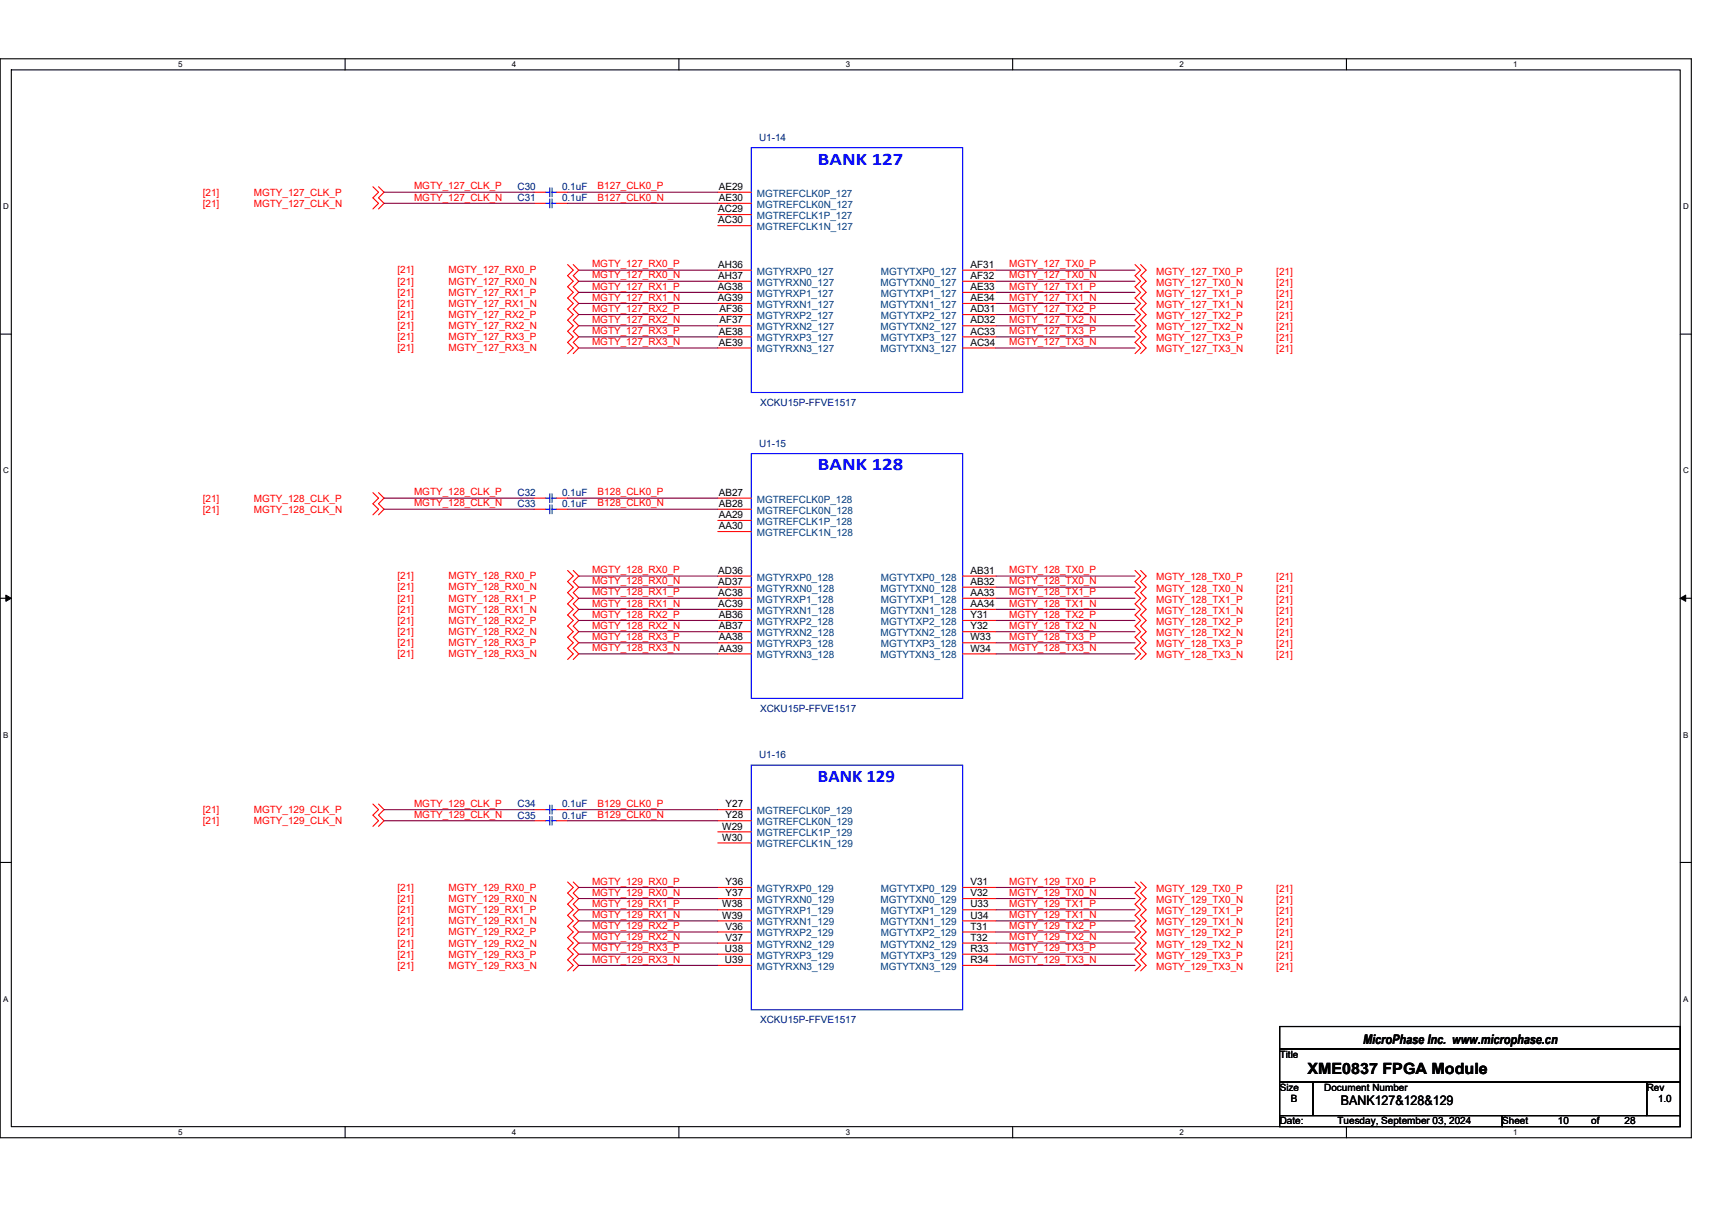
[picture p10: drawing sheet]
<svg xmlns="http://www.w3.org/2000/svg" width="297mm" height="210mm" viewBox="0 0 297 210" stroke-linecap="round" stroke-linejoin="round" font-family="sans-serif">
<defs><g id="words">
<g font-size="3.1" fill="#00f">
<text x="141.9" y="28.6">BANK 127</text>
<text x="141.9" y="81.6">BANK 128</text>
<text x="141.9" y="135.7">BANK 129</text>
</g>
<text font-size="2.7" x="226.9" y="186.4">XME0837 FPGA Module</text>
<g font-size="2.3">
<text x="236.5" y="181.1">MicroPhase Inc. www.microphase.cn</text>
<text x="232.6" y="191.8">BANK127&amp;128&amp;129</text>
</g>
<g font-size="1.7" fill="#000080">
<text x="131.7" y="24.5">U1-14</text>
<text x="89.8" y="33">C30</text>
<text x="89.8" y="34.9">C31</text>
<text x="97.5" y="33">0.1uF</text>
<text x="97.5" y="34.9">0.1uF</text>
<text x="131.9" y="70.4">XCKU15P-FFVE1517</text>
<text x="131.7" y="77.6">U1-15</text>
<text x="89.8" y="86.1">C32</text>
<text x="89.8" y="88">C33</text>
<text x="97.5" y="86.1">0.1uF</text>
<text x="97.5" y="88">0.1uF</text>
<text x="131.9" y="123.5">XCKU15P-FFVE1517</text>
<text x="131.7" y="131.6">U1-16</text>
<text x="89.8" y="140.1">C34</text>
<text x="89.8" y="142">C35</text>
<text x="97.5" y="140.1">0.1uF</text>
<text x="97.5" y="142">0.1uF</text>
<text x="131.9" y="177.6">XCKU15P-FFVE1517</text>
</g>
<g font-size="1.7" fill="#f00">
<text x="35.2" y="34">[21]</text>
<text x="35.2" y="35.9">[21]</text>
<text x="44" y="34">MGTY_127_CLK_P</text>
<text x="44" y="35.9">MGTY_127_CLK_N</text>
<text x="71.8" y="32.9">MGTY_127_CLK_P</text>
<text x="71.8" y="34.8">MGTY_127_CLK_N</text>
<text x="103.7" y="32.9">B127_CLK0_P</text>
<text x="103.7" y="34.8">B127_CLK0_N</text>
<text x="69" y="47.5">[21]</text>
<text x="77.8" y="47.5">MGTY_127_RX0_P</text>
<text x="102.7" y="46.4">MGTY_127_RX0_P</text>
<text x="175.1" y="46.4">MGTY_127_TX0_P</text>
<text x="200.6" y="47.6">MGTY_127_TX0_P</text>
<text x="221.4" y="47.6">[21]</text>
<text x="69" y="49.4">[21]</text>
<text x="69" y="51.3">[21]</text>
<text x="69" y="53.3">[21]</text>
<text x="77.8" y="49.4">MGTY_127_RX0_N</text>
<text x="77.8" y="51.3">MGTY_127_RX1_P</text>
<text x="77.8" y="53.3">MGTY_127_RX1_N</text>
<text x="102.7" y="48.3">MGTY_127_RX0_N</text>
<text x="102.7" y="50.2">MGTY_127_RX1_P</text>
<text x="102.7" y="52.2">MGTY_127_RX1_N</text>
<text x="175.1" y="48.3">MGTY_127_TX0_N</text>
<text x="175.1" y="50.2">MGTY_127_TX1_P</text>
<text x="175.1" y="52.2">MGTY_127_TX1_N</text>
<text x="200.6" y="49.6">MGTY_127_TX0_N</text>
<text x="200.6" y="51.5">MGTY_127_TX1_P</text>
<text x="200.6" y="53.4">MGTY_127_TX1_N</text>
<text x="221.4" y="49.6">[21]</text>
<text x="221.4" y="53.4">[21]</text>
<text x="221.4" y="51.5">[21]</text>
<text x="69" y="55.2">[21]</text>
<text x="69" y="57.1">[21]</text>
<text x="69" y="59">[21]</text>
<text x="77.8" y="55.2">MGTY_127_RX2_P</text>
<text x="77.8" y="57.1">MGTY_127_RX2_N</text>
<text x="77.8" y="59">MGTY_127_RX3_P</text>
<text x="102.7" y="54.1">MGTY_127_RX2_P</text>
<text x="102.7" y="56">MGTY_127_RX2_N</text>
<text x="102.7" y="58">MGTY_127_RX3_P</text>
<text x="102.7" y="59.9">MGTY_127_RX3_N</text>
<text x="175.1" y="54.1">MGTY_127_TX2_P</text>
<text x="175.1" y="56">MGTY_127_TX2_N</text>
<text x="175.1" y="58">MGTY_127_TX3_P</text>
<text x="175.1" y="59.9">MGTY_127_TX3_N</text>
<text x="200.6" y="55.4">MGTY_127_TX2_P</text>
<text x="200.6" y="57.3">MGTY_127_TX2_N</text>
<text x="200.6" y="59.2">MGTY_127_TX3_P</text>
<text x="221.4" y="57.3">[21]</text>
<text x="221.4" y="55.4">[21]</text>
<text x="221.4" y="59.2">[21]</text>
<text x="69" y="61">[21]</text>
<text x="77.8" y="61">MGTY_127_RX3_N</text>
<text x="200.6" y="61.2">MGTY_127_TX3_N</text>
<text x="221.4" y="61.2">[21]</text>
<text x="35.2" y="87">[21]</text>
<text x="35.2" y="89">[21]</text>
<text x="44" y="87">MGTY_128_CLK_P</text>
<text x="44" y="89">MGTY_128_CLK_N</text>
<text x="71.8" y="86">MGTY_128_CLK_P</text>
<text x="71.8" y="87.9">MGTY_128_CLK_N</text>
<text x="103.7" y="86">B128_CLK0_P</text>
<text x="103.7" y="87.9">B128_CLK0_N</text>
<text x="69" y="100.5">[21]</text>
<text x="77.8" y="100.5">MGTY_128_RX0_P</text>
<text x="102.7" y="99.5">MGTY_128_RX0_P</text>
<text x="102.7" y="101.4">MGTY_128_RX0_N</text>
<text x="175.1" y="99.5">MGTY_128_TX0_P</text>
<text x="175.1" y="101.4">MGTY_128_TX0_N</text>
<text x="200.6" y="100.7">MGTY_128_TX0_P</text>
<text x="221.4" y="100.7">[21]</text>
<text x="69" y="102.5">[21]</text>
<text x="69" y="104.4">[21]</text>
<text x="69" y="106.3">[21]</text>
<text x="77.8" y="102.5">MGTY_128_RX0_N</text>
<text x="77.8" y="104.4">MGTY_128_RX1_P</text>
<text x="77.8" y="106.3">MGTY_128_RX1_N</text>
<text x="102.7" y="103.3">MGTY_128_RX1_P</text>
<text x="102.7" y="105.3">MGTY_128_RX1_N</text>
<text x="102.7" y="107.2">MGTY_128_RX2_P</text>
<text x="175.1" y="103.3">MGTY_128_TX1_P</text>
<text x="175.1" y="105.3">MGTY_128_TX1_N</text>
<text x="175.1" y="107.2">MGTY_128_TX2_P</text>
<text x="200.6" y="102.7">MGTY_128_TX0_N</text>
<text x="200.6" y="104.6">MGTY_128_TX1_P</text>
<text x="200.6" y="106.5">MGTY_128_TX1_N</text>
<text x="221.4" y="102.7">[21]</text>
<text x="221.4" y="106.5">[21]</text>
<text x="221.4" y="104.6">[21]</text>
<text x="69" y="108.3">[21]</text>
<text x="69" y="110.2">[21]</text>
<text x="69" y="112.1">[21]</text>
<text x="77.8" y="108.3">MGTY_128_RX2_P</text>
<text x="77.8" y="110.2">MGTY_128_RX2_N</text>
<text x="77.8" y="112.1">MGTY_128_RX3_P</text>
<text x="102.7" y="109.1">MGTY_128_RX2_N</text>
<text x="102.7" y="111.1">MGTY_128_RX3_P</text>
<text x="102.7" y="113">MGTY_128_RX3_N</text>
<text x="175.1" y="109.1">MGTY_128_TX2_N</text>
<text x="175.1" y="111.1">MGTY_128_TX3_P</text>
<text x="175.1" y="113">MGTY_128_TX3_N</text>
<text x="200.6" y="108.5">MGTY_128_TX2_P</text>
<text x="200.6" y="110.4">MGTY_128_TX2_N</text>
<text x="200.6" y="112.3">MGTY_128_TX3_P</text>
<text x="221.4" y="110.4">[21]</text>
<text x="221.4" y="108.5">[21]</text>
<text x="221.4" y="112.3">[21]</text>
<text x="69" y="114">[21]</text>
<text x="77.8" y="114">MGTY_128_RX3_N</text>
<text x="200.6" y="114.3">MGTY_128_TX3_N</text>
<text x="221.4" y="114.3">[21]</text>
<text x="35.2" y="141.1">[21]</text>
<text x="35.2" y="143">[21]</text>
<text x="44" y="141.1">MGTY_129_CLK_P</text>
<text x="44" y="143">MGTY_129_CLK_N</text>
<text x="71.8" y="140">MGTY_129_CLK_P</text>
<text x="71.8" y="141.9">MGTY_129_CLK_N</text>
<text x="103.7" y="140">B129_CLK0_P</text>
<text x="103.7" y="141.9">B129_CLK0_N</text>
<text x="69" y="154.6">[21]</text>
<text x="77.8" y="154.6">MGTY_129_RX0_P</text>
<text x="102.7" y="153.5">MGTY_129_RX0_P</text>
<text x="102.7" y="155.4">MGTY_129_RX0_N</text>
<text x="175.1" y="153.5">MGTY_129_TX0_P</text>
<text x="175.1" y="155.4">MGTY_129_TX0_N</text>
<text x="200.6" y="154.8">MGTY_129_TX0_P</text>
<text x="221.4" y="154.8">[21]</text>
<text x="69" y="156.5">[21]</text>
<text x="69" y="158.5">[21]</text>
<text x="69" y="160.4">[21]</text>
<text x="77.8" y="156.5">MGTY_129_RX0_N</text>
<text x="77.8" y="158.5">MGTY_129_RX1_P</text>
<text x="77.8" y="160.4">MGTY_129_RX1_N</text>
<text x="102.7" y="157.4">MGTY_129_RX1_P</text>
<text x="102.7" y="159.3">MGTY_129_RX1_N</text>
<text x="102.7" y="161.2">MGTY_129_RX2_P</text>
<text x="175.1" y="157.4">MGTY_129_TX1_P</text>
<text x="175.1" y="159.3">MGTY_129_TX1_N</text>
<text x="175.1" y="161.2">MGTY_129_TX2_P</text>
<text x="200.6" y="156.7">MGTY_129_TX0_N</text>
<text x="200.6" y="158.6">MGTY_129_TX1_P</text>
<text x="200.6" y="160.6">MGTY_129_TX1_N</text>
<text x="221.4" y="156.7">[21]</text>
<text x="221.4" y="160.6">[21]</text>
<text x="221.4" y="158.6">[21]</text>
<text x="69" y="162.3">[21]</text>
<text x="69" y="164.3">[21]</text>
<text x="69" y="166.2">[21]</text>
<text x="77.8" y="162.3">MGTY_129_RX2_P</text>
<text x="77.8" y="164.3">MGTY_129_RX2_N</text>
<text x="77.8" y="166.2">MGTY_129_RX3_P</text>
<text x="102.7" y="163.2">MGTY_129_RX2_N</text>
<text x="102.7" y="165.1">MGTY_129_RX3_P</text>
<text x="102.7" y="167">MGTY_129_RX3_N</text>
<text x="175.1" y="163.2">MGTY_129_TX2_N</text>
<text x="175.1" y="165.1">MGTY_129_TX3_P</text>
<text x="175.1" y="167">MGTY_129_TX3_N</text>
<text x="200.6" y="162.5">MGTY_129_TX2_P</text>
<text x="200.6" y="164.4">MGTY_129_TX2_N</text>
<text x="200.6" y="166.4">MGTY_129_TX3_P</text>
<text x="221.4" y="164.4">[21]</text>
<text x="221.4" y="162.5">[21]</text>
<text x="221.4" y="166.4">[21]</text>
<text x="69" y="168.1">[21]</text>
<text x="77.8" y="168.1">MGTY_129_RX3_N</text>
<text x="200.6" y="168.3">MGTY_129_TX3_N</text>
<text x="221.4" y="168.3">[21]</text>
</g>
<g font-size="1.7">
<text x="124.7" y="33">AE29</text>
<text x="124.7" y="34.9">AE30</text>
<text x="124.6" y="36.8">AC29</text>
<text x="124.6" y="38.8">AC30</text>
<text x="124.6" y="46.5">AH36</text>
<text x="168.4" y="46.5">AF31</text>
<text x="124.5" y="50.3">AG38</text>
<text x="124.5" y="52.3">AG39</text>
<text x="124.6" y="48.4">AH37</text>
<text x="168.4" y="52.3">AE34</text>
<text x="168.4" y="48.4">AF32</text>
<text x="168.4" y="50.3">AE33</text>
<text x="124.7" y="58.1">AE38</text>
<text x="124.7" y="60">AE39</text>
<text x="124.8" y="54.2">AF36</text>
<text x="124.8" y="56.1">AF37</text>
<text x="168.4" y="60">AC34</text>
<text x="168.4" y="56.1">AD32</text>
<text x="168.4" y="58.1">AC33</text>
<text x="168.4" y="54.2">AD31</text>
<text x="124.7" y="86">AB27</text>
<text x="124.7" y="88">AB28</text>
<text x="124.7" y="89.9">AA29</text>
<text x="124.7" y="91.8">AA30</text>
<text x="124.6" y="99.6">AD36</text>
<text x="124.6" y="101.5">AD37</text>
<text x="168.4" y="101.5">AB32</text>
<text x="168.4" y="99.6">AB31</text>
<text x="124.6" y="103.4">AC38</text>
<text x="124.6" y="105.3">AC39</text>
<text x="124.7" y="107.3">AB36</text>
<text x="168.4" y="105.3">AA34</text>
<text x="168.4" y="107.3">Y31</text>
<text x="168.4" y="103.4">AA33</text>
<text x="124.7" y="111.1">AA38</text>
<text x="124.7" y="113.1">AA39</text>
<text x="124.7" y="109.2">AB37</text>
<text x="168.4" y="113.1">W34</text>
<text x="168.4" y="109.2">Y32</text>
<text x="168.4" y="111.1">W33</text>
<text x="125.3" y="144">W29</text>
<text x="125.9" y="140.1">Y27</text>
<text x="125.9" y="142">Y28</text>
<text x="125.3" y="145.9">W30</text>
<text x="125.9" y="153.6">Y36</text>
<text x="125.9" y="155.5">Y37</text>
<text x="168.4" y="155.5">V32</text>
<text x="168.4" y="153.6">V31</text>
<text x="125.3" y="157.5">W38</text>
<text x="125.3" y="159.4">W39</text>
<text x="125.9" y="161.3">V36</text>
<text x="168.4" y="159.4">U34</text>
<text x="168.4" y="161.3">T31</text>
<text x="168.4" y="157.5">U33</text>
<text x="125.8" y="165.2">U38</text>
<text x="125.8" y="167.1">U39</text>
<text x="125.9" y="163.3">V37</text>
<text x="168.4" y="167.1">R34</text>
<text x="168.4" y="163.3">T32</text>
<text x="168.4" y="165.2">R33</text>
<text x="222" y="183.6">Title</text>
<text x="222" y="189.3">Size</text>
<text x="224" y="191.3">B</text>
<text x="229.8" y="189.3">Document Number</text>
<text x="285.7" y="189.3">Rev</text>
<text x="287.7" y="191.3">1.0</text>
<text x="222" y="195.1">Date:</text>
<text x="232.1" y="195.1">Tuesday, September 03, 2024</text>
<text x="260.6" y="195.1">Sheet</text>
<text x="270.3" y="195.1">10</text>
<text x="276.1" y="195.1">of</text>
<text x="281.9" y="195.1">28</text>
</g>
<g font-size="1.7" fill="#004080">
<text x="131.3" y="34.1">MGTREFCLK0P_127</text>
<text x="131.3" y="38">MGTREFCLK1P_127</text>
<text x="131.3" y="39.9">MGTREFCLK1N_127</text>
<text x="131.3" y="36.1">MGTREFCLK0N_127</text>
<text x="131.3" y="47.7">MGTYRXP0_127</text>
<text x="152.8" y="47.7">MGTYTXP0_127</text>
<text x="131.3" y="51.5">MGTYRXP1_127</text>
<text x="131.3" y="53.4">MGTYRXN1_127</text>
<text x="131.3" y="49.6">MGTYRXN0_127</text>
<text x="152.8" y="53.4">MGTYTXN1_127</text>
<text x="152.8" y="49.6">MGTYTXN0_127</text>
<text x="152.8" y="51.5">MGTYTXP1_127</text>
<text x="131.3" y="59.2">MGTYRXP3_127</text>
<text x="131.3" y="55.4">MGTYRXP2_127</text>
<text x="131.3" y="57.3">MGTYRXN2_127</text>
<text x="152.8" y="57.3">MGTYTXN2_127</text>
<text x="152.8" y="59.2">MGTYTXP3_127</text>
<text x="152.8" y="55.4">MGTYTXP2_127</text>
<text x="131.3" y="61.2">MGTYRXN3_127</text>
<text x="152.8" y="61.2">MGTYTXN3_127</text>
<text x="131.3" y="87.2">MGTREFCLK0P_128</text>
<text x="131.3" y="89.2">MGTREFCLK0N_128</text>
<text x="131.3" y="91.1">MGTREFCLK1P_128</text>
<text x="131.3" y="93">MGTREFCLK1N_128</text>
<text x="131.3" y="100.8">MGTYRXP0_128</text>
<text x="152.8" y="100.8">MGTYTXP0_128</text>
<text x="131.3" y="104.6">MGTYRXP1_128</text>
<text x="131.3" y="102.7">MGTYRXN0_128</text>
<text x="131.3" y="106.5">MGTYRXN1_128</text>
<text x="152.8" y="106.5">MGTYTXN1_128</text>
<text x="152.8" y="102.7">MGTYTXN0_128</text>
<text x="152.8" y="104.6">MGTYTXP1_128</text>
<text x="131.3" y="112.3">MGTYRXP3_128</text>
<text x="131.3" y="108.5">MGTYRXP2_128</text>
<text x="131.3" y="110.4">MGTYRXN2_128</text>
<text x="152.8" y="110.4">MGTYTXN2_128</text>
<text x="152.8" y="112.3">MGTYTXP3_128</text>
<text x="152.8" y="108.5">MGTYTXP2_128</text>
<text x="131.3" y="114.3">MGTYRXN3_128</text>
<text x="152.8" y="114.3">MGTYTXN3_128</text>
<text x="131.3" y="141.3">MGTREFCLK0P_129</text>
<text x="131.3" y="143.2">MGTREFCLK0N_129</text>
<text x="131.3" y="145.1">MGTREFCLK1P_129</text>
<text x="131.3" y="147.1">MGTREFCLK1N_129</text>
<text x="131.3" y="154.8">MGTYRXP0_129</text>
<text x="152.8" y="154.8">MGTYTXP0_129</text>
<text x="131.3" y="158.7">MGTYRXP1_129</text>
<text x="131.3" y="160.6">MGTYRXN1_129</text>
<text x="131.3" y="156.7">MGTYRXN0_129</text>
<text x="152.8" y="160.6">MGTYTXN1_129</text>
<text x="152.8" y="156.7">MGTYTXN0_129</text>
<text x="152.8" y="158.7">MGTYTXP1_129</text>
<text x="131.3" y="166.4">MGTYRXP3_129</text>
<text x="131.3" y="162.5">MGTYRXP2_129</text>
<text x="131.3" y="164.4">MGTYRXN2_129</text>
<text x="152.8" y="164.4">MGTYTXN2_129</text>
<text x="152.8" y="166.4">MGTYTXP3_129</text>
<text x="152.8" y="162.5">MGTYTXP2_129</text>
<text x="131.3" y="168.3">MGTYRXN3_129</text>
<text x="152.8" y="168.3">MGTYTXN3_129</text>
</g>
<g font-size="1.4">
<text x="30.9" y="11.7">5</text>
<text x="88.8" y="11.7">4</text>
<text x="146.7" y="11.7">3</text>
<text x="204.7" y="11.7">2</text>
<text x="262.6" y="11.7">1</text>
<text x=".5" y="36.3">D</text>
<text x="292" y="36.3">D</text>
<text x=".5" y="82.1">C</text>
<text x="292" y="82.1">C</text>
<text x=".5" y="128">B</text>
<text x="292" y="128">B</text>
<text x=".5" y="173.8">A</text>
<text x="292" y="173.8">A</text>
<text x="30.9" y="197">5</text>
<text x="88.8" y="197">4</text>
<text x="146.7" y="197">3</text>
<text x="204.7" y="197">2</text>
<text x="262.6" y="197">1</text>
</g>
</g></defs>
<path d="M0 10.2h293.5v187.2h-293.5zM2 12.1h289.5v183.4h-289.5z" fill="none" stroke="#000" stroke-width=".19"/>
<g fill="#fff">
<path d="M30.9 10.4h.8v1.6h-.8z"/>
<path d="M30.9 195.7h.8v1.6h-.8z"/>
</g>
<path d="M59.9 10.2v1.9M59.9 195.5v1.9" fill="none" stroke="#000" stroke-width=".19"/>
<g fill="#fff">
<path d="M88.8 10.4h.8v1.6h-.8z"/>
<path d="M88.8 195.7h.8v1.6h-.8z"/>
</g>
<path d="M117.8 10.2v1.9M117.8 195.5v1.9" fill="none" stroke="#000" stroke-width=".19"/>
<g fill="#fff">
<path d="M146.7 10.4h.8v1.6h-.8z"/>
<path d="M146.7 195.7h.8v1.6h-.8z"/>
</g>
<path d="M175.7 10.2v1.9M175.7 195.5v1.9" fill="none" stroke="#000" stroke-width=".19"/>
<g fill="#fff">
<path d="M204.7 10.4h.7v1.6h-.7z"/>
<path d="M204.7 195.7h.7v1.6h-.7z"/>
</g>
<path d="M233.6 10.2v1.9M233.6 195.5v1.9" fill="none" stroke="#000" stroke-width=".19"/>
<g fill="#fff">
<path d="M262.6 10.4h.7v1.6h-.7z"/>
<path d="M262.6 195.7h.7v1.6h-.7z"/>
<path d="M.5 35.1h1v1.5h-1z"/>
<path d="M292 35.1h1v1.5h-1z"/>
<path d="M.5 80.9h1v1.5h-1z"/>
<path d="M292 80.9h1v1.5h-1z"/>
</g>
<path d="M0 58h2M291.5 58h2" fill="none" stroke="#000" stroke-width=".19"/>
<g fill="#fff">
<path d="M.5 126.7h.9v1.6h-.9z"/>
<path d="M292 126.7h.9v1.6h-.9z"/>
</g>
<path d="M0 103.8h2M291.5 103.8h2" fill="none" stroke="#000" stroke-width=".19"/>
<path d="M1 103.3l1 .5-1 .6zM291.5 103.8l1-.5v1.1z" fill="#000" stroke="#000" stroke-width=".17"/>
<g fill="#fff">
<path d="M.5 172.6h.9v1.5h-.9z"/>
<path d="M292 172.6h.9v1.5h-.9z"/>
</g>
<path d="M0 149.7h2M291.5 149.7h2M222 178.1h69.5v3.9h-69.5zM222 182h69.5v5.8h-69.5zM222 187.8h5.8v5.8h-5.8zM222 193.6h38.6v1.9h-38.6zM227.8 187.8h57.9v5.8h-57.9zM260.6 193.6h30.9v1.9h-30.9zM285.7 187.8h5.8v5.8h-5.8z" fill="none" stroke="#000" stroke-width=".19"/>
<g fill="none" stroke="#f00" stroke-width=".19">
<path d="M64.7 32.4l1 1-1 .9 1 1-1 1M65.7 32.4l.9 1-.9 .9 .9 1-.9 1M92.7 33.4h1.9M92.7 35.3h1.9M96.6 33.4h1.9M96.6 35.3h1.9M124.5 37.2h5.8M124.5 39.2h5.8M124.5 33.4h5.8M124.5 35.3h5.8M98.5 45.9l1 1-1 .9 1 1-1 1 1 .9-1 1 1 1-1 .9 1 1-1 1 1 .9-1 1 1 1-1 .9 1 1-1 1M99.5 45.9l.9 1-.9 .9 .9 1-.9 1 .9 .9-.9 1 .9 1-.9 .9 .9 1-.9 1 .9 .9-.9 1 .9 1-.9 .9 .9 1-.9 1"/>
<path d="M124.5 58.5h5.8M124.5 54.6h5.8M124.5 56.5h5.8M124.5 50.7h5.8M124.5 52.7h5.8M124.5 46.9h5.8M124.5 48.8h5.8M167 58.5h5.8M167 54.6h5.8M167 56.5h5.8M167 50.7h5.8M167 52.7h5.8"/>
<path d="M167 46.9h5.8M167 48.8h5.8M196.9 45.9l1 1-1 .9 1 1-1 1 1 .9-1 1 1 1-1 .9 1 1-1 1 1 .9-1 1 1 1-1 .9 1 1-1 1M197.9 45.9l1 1-1 .9 1 1-1 1 1 .9-1 1 1 1-1 .9 1 1-1 1 1 .9-1 1 1 1-1 .9 1 1-1 1M124.5 60.4h5.8M167 60.4h5.8M64.7 85.5l1 .9-1 1 1 1-1 .9M65.7 85.5l.9 .9-.9 1 .9 1-.9 .9M92.7 86.4h1.9M92.7 88.4h1.9M96.6 86.4h1.9M96.6 88.4h1.9"/>
<path d="M98.5 99l1 1-1 .9 1 1-1 .9 1 1-1 1 1 .9-1 1 1 1-1 .9 1 1-1 1 1 .9-1 1 1 1-1 .9M99.5 99l.9 1-.9 .9 .9 1-.9 .9 .9 1-.9 1 .9 .9-.9 1 .9 1-.9 .9 .9 1-.9 1 .9 .9-.9 1 .9 1-.9 .9M124.5 100h5.8M124.5 86.4h5.8M124.5 88.4h5.8M124.5 90.3h5.8M124.5 92.2h5.8M167 100h5.8M196.9 99l1 1-1 .9 1 1-1 .9 1 1-1 1 1 .9-1 1 1 1-1 .9 1 1-1 1 1 .9-1 1 1 1-1 .9M197.9 99l1 1-1 .9 1 1-1 .9 1 1-1 1 1 .9-1 1 1 1-1 .9 1 1-1 1 1 .9-1 1 1 1-1 .9M124.5 111.5h5.8M124.5 113.5h5.8"/>
<path d="M124.5 107.7h5.8M124.5 109.6h5.8M124.5 103.8h5.8M124.5 101.9h5.8M124.5 105.7h5.8M167 105.7h5.8M167 111.5h5.8M167 113.5h5.8M167 107.7h5.8M167 109.6h5.8M167 103.8h5.8M167 101.9h5.8"/>
<path d="M64.7 139.5l1 1-1 1 1 .9-1 1M65.7 139.5l.9 1-.9 1 .9 .9-.9 1M92.7 140.5h1.9M92.7 142.4h1.9M96.6 140.5h1.9M96.6 142.4h1.9M98.5 153.1l1 .9-1 1 1 .9-1 1 1 1-1 .9 1 1-1 1 1 .9-1 1 1 1-1 .9 1 1-1 1 1 .9-1 1M99.5 153.1l.9 .9-.9 1 .9 .9-.9 1 .9 1-.9 .9 .9 1-.9 1 .9 .9-.9 1 .9 1-.9 .9 .9 1-.9 1 .9 .9-.9 1M124.5 144.4h5.8M124.5 146.3h5.8M124.5 157.9h5.8M124.5 159.8h5.8"/>
<path d="M124.5 140.5h5.8M124.5 142.4h5.8M124.5 154h5.8M124.5 155.9h5.8M167 157.9h5.8M167 159.8h5.8M167 154h5.8M167 155.9h5.8M196.9 153.1l1 .9-1 1 1 .9-1 1 1 1-1 .9 1 1-1 1 1 .9-1 1 1 1-1 .9 1 1-1 1 1 .9-1 1M197.9 153.1l1 .9-1 1 1 .9-1 1 1 1-1 .9 1 1-1 1 1 .9-1 1 1 1-1 .9 1 1-1 1 1 .9-1 1M124.5 165.6h5.8M124.5 167.5h5.8"/>
<path d="M124.5 161.7h5.8M124.5 163.7h5.8M167 165.6h5.8M167 167.5h5.8M167 161.7h5.8M167 163.7h5.8"/>
</g>
<g fill="none" stroke="#00f" stroke-width=".19">
<path d="M94.6 33.4h.8M94.6 35.3h.8M95.4 32.6v1.5M95.4 34.5v1.6M95.8 32.6v1.5M95.8 34.5v1.6M95.8 33.4h.8M95.8 35.3h.8M130.3 25.6h36.7v42.5h-36.7zM130.3 78.7h36.7v42.5h-36.7zM94.6 86.4h.8M94.6 88.4h.8"/>
<path d="M95.4 85.7v1.5M95.4 87.6v1.6M95.8 85.7v1.5M95.8 87.6v1.6M95.8 86.4h.8M95.8 88.4h.8M95.4 139.7v1.6M95.8 139.7v1.6M130.3 132.8h36.7v42.4h-36.7zM94.6 140.5h.8M94.6 142.4h.8M95.4 141.7v1.5"/>
<path d="M95.8 141.7v1.5M95.8 140.5h.8M95.8 142.4h.8"/>
</g>
<g fill="none" stroke="#800040" stroke-width=".19">
<path d="M66.6 33.4h26.1M66.6 35.3h26.1M98.5 33.4h26M98.5 35.3h26M100.4 46.9h24.1M100.4 48.8h24.1M100.4 50.7h24.1M100.4 52.7h24.1M100.4 54.6h24.1M100.4 56.5h24.1M100.4 58.5h24.1M172.8 46.9h24.1"/>
<path d="M172.8 48.8h24.1M172.8 50.7h24.1M172.8 52.7h24.1M172.8 54.6h24.1M172.8 56.5h24.1M172.8 58.5h24.1M100.4 60.4h24.1M172.8 60.4h24.1M66.6 86.4h26.1M66.6 88.4h26.1M98.5 86.4h26M98.5 88.4h26"/>
<path d="M100.4 100h24.1M172.8 100h24.1M100.4 101.9h24.1M100.4 103.8h24.1M100.4 105.7h24.1M100.4 107.7h24.1M100.4 109.6h24.1M100.4 111.5h24.1M100.4 113.5h24.1M172.8 101.9h24.1M172.8 103.8h24.1M172.8 105.7h24.1"/>
<path d="M172.8 107.7h24.1M172.8 109.6h24.1M172.8 111.5h24.1M172.8 113.5h24.1M66.6 140.5h26.1M66.6 142.4h26.1M98.5 140.5h26M98.5 142.4h26M100.4 154h24.1M100.4 155.9h24.1M100.4 157.9h24.1M100.4 159.8h24.1"/>
<path d="M172.8 154h24.1M172.8 155.9h24.1M172.8 157.9h24.1M172.8 159.8h24.1M100.4 161.7h24.1M100.4 163.7h24.1M100.4 165.6h24.1M100.4 167.5h24.1M172.8 161.7h24.1M172.8 163.7h24.1M172.8 165.6h24.1M172.8 167.5h24.1"/>
</g>
<use href="#words"/>
</svg>
